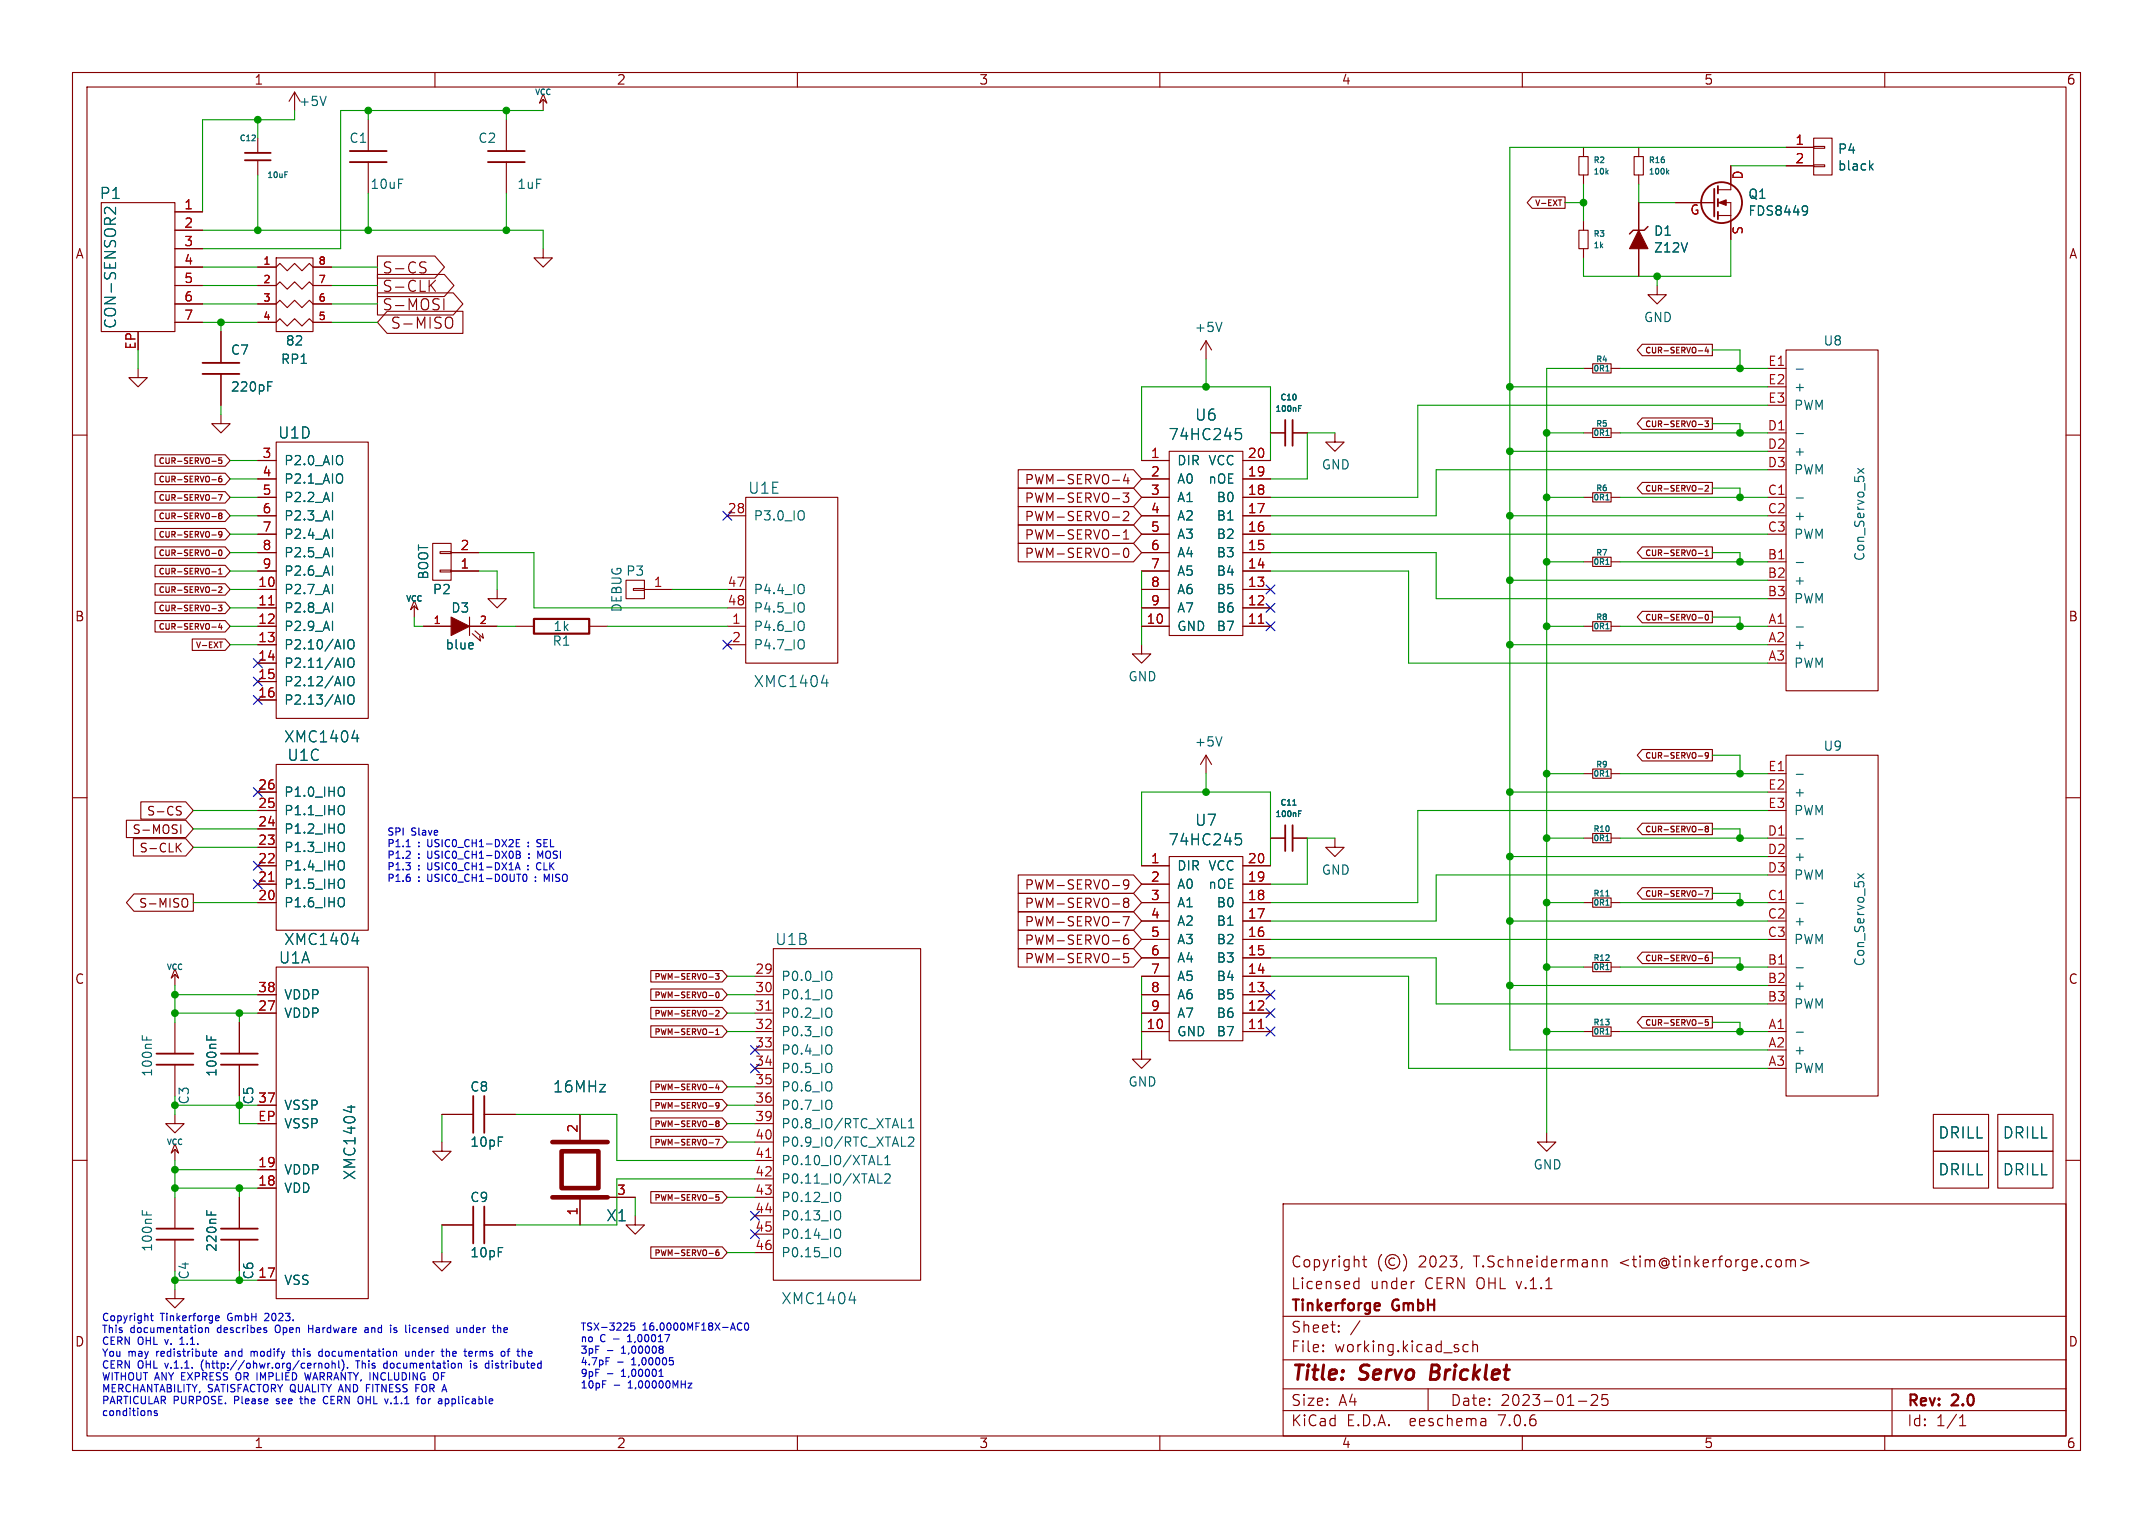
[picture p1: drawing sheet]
<svg xmlns="http://www.w3.org/2000/svg" width="297mm" height="210mm" viewBox="0 0 297 210" stroke-linecap="round" stroke-linejoin="round" font-family="sans-serif">
<defs><g id="words">
<g font-size="2.8" fill="#840000">
<text x="178" y="190.9">Title:</text>
<text x="187.7" y="190.9">Servo</text>
<text x="198.2" y="190.9">Bricklet</text>
</g>
<g font-size="2.1" fill="#006464">
<text x="13.7" y="27.7">P1</text>
<text x="16.2" y="45.4" transform="rotate(-90 16.2 45.4)">CON-SENSOR2</text>
<text x="164.8" y="58.2">U6</text>
<text x="38.3" y="60.7">U1D</text>
<text x="161.1" y="60.9">74HC245</text>
<text x="103.1" y="68.3">U1E</text>
<text x="103.9" y="95">XMC1404</text>
<text x="39.1" y="102.6">XMC1404</text>
<text x="39.5" y="105.1">U1C</text>
<text x="161.1" y="116.8">74HC245</text>
<text x="164.8" y="114.1">U7</text>
<text x="39.1" y="130.5">XMC1404</text>
<text x="106.9" y="130.5">U1B</text>
<text x="38.4" y="133.1">U1A</text>
<text x="76.2" y="150.9">16MHz</text>
<text x="267.3" y="157.2">DRILL</text>
<text x="276.2" y="157.2">DRILL</text>
<text x="49.3" y="162.8" transform="rotate(-90 49.3 162.8)">XMC1404</text>
<text x="267.3" y="162.3">DRILL</text>
<text x="276.2" y="162.3">DRILL</text>
<text x="83.6" y="168.6">X1</text>
<text x="107.7" y="180.1">XMC1404</text>
</g>
<g font-size="2.1" fill="#840000">
<text x="52.6" y="40.5">S-CLK</text>
<text x="52.6" y="37.9">S-CS</text>
<text x="52.6" y="43">S-MOSI</text>
<text x="53.8" y="45.5">S-MISO</text>
<text x="178" y="178">Licensed</text>
<text x="178" y="175">Copyright</text>
<text x="189" y="178">under</text>
<text x="195.7" y="175">2023,</text>
<text x="196.6" y="178">CERN OHL v.1.1</text>
<text x="203.5" y="175">T.Schneidermann</text>
<text x="223.7" y="175">&lt;tim@tinkerforge.com&gt;</text>
<text x="178" y="184">Sheet:</text>
<text x="178" y="181.2">Tinkerforge</text>
<text x="192.2" y="181.2">GmbH</text>
<text x="178" y="186.7">File:</text>
<text x="184.1" y="186.7">working.kicad_sch</text>
<text x="178" y="196.9">KiCad</text>
<text x="178" y="194.1">Size:</text>
<text x="184.7" y="194.1">A4</text>
<text x="185.7" y="196.9">E.D.A.</text>
<text x="194.6" y="196.9">eeschema</text>
<text x="200" y="194.1">Date:</text>
<text x="207" y="196.9">7.0.6</text>
<text x="207" y="194.1">2023-01-25</text>
<text x="263" y="194.3">Rev:</text>
<text x="263" y="196.9">Id:</text>
<text x="267.1" y="196.9">1/1</text>
<text x="269.4" y="194.3">2.0</text>
</g>
<g font-size="1.8" fill="#840000">
<text x="35" y="11.9">1</text>
<text x="85" y="11.9">2</text>
<text x="135" y="11.9">3</text>
<text x="185" y="11.9">4</text>
<text x="235" y="11.9">5</text>
<text x="285" y="11.9">6</text>
<text x="10.3" y="35.9">A</text>
<text x="285.3" y="35.9">A</text>
<text x="141.3" y="67">PWM-SERVO-4</text>
<text x="141.3" y="69.5">PWM-SERVO-3</text>
<text x="141.3" y="77.2">PWM-SERVO-0</text>
<text x="141.3" y="74.6">PWM-SERVO-1</text>
<text x="141.3" y="72.1">PWM-SERVO-2</text>
<text x="10.3" y="85.9">B</text>
<text x="285.3" y="85.9">B</text>
<text x="141.3" y="122.9">PWM-SERVO-9</text>
<text x="141.3" y="125.4">PWM-SERVO-8</text>
<text x="141.3" y="130.5">PWM-SERVO-6</text>
<text x="141.3" y="128">PWM-SERVO-7</text>
<text x="10.3" y="135.9">C</text>
<text x="141.3" y="133">PWM-SERVO-5</text>
<text x="285.3" y="135.9">C</text>
<text x="10.3" y="185.9">D</text>
<text x="285.3" y="185.9">D</text>
<text x="35" y="199.9">1</text>
<text x="85" y="199.9">2</text>
<text x="135" y="199.9">3</text>
<text x="185" y="199.9">4</text>
<text x="235" y="199.9">5</text>
<text x="285" y="199.9">6</text>
</g>
<g font-size="1.8" fill="#006464">
<text x="41.1" y="14.8">+5V</text>
<text x="48.1" y="19.9">C1</text>
<text x="65.9" y="19.9">C2</text>
<text x="253.5" y="21.4">P4</text>
<text x="253.5" y="23.7">black</text>
<text x="51" y="26.3">10uF</text>
<text x="71.3" y="26.3">1uF</text>
<text x="241.1" y="29.9">FDS8449</text>
<text x="241.1" y="27.6">Q1</text>
<text x="228.1" y="32.7">D1</text>
<text x="228.1" y="35">Z12V</text>
<text x="39.3" y="47.9">82</text>
<text x="164.7" y="46">+5V</text>
<text x="226.7" y="44.6">GND</text>
<text x="251.5" y="47.9">U8</text>
<text x="31.8" y="49.1">C7</text>
<text x="38.7" y="50.4">RP1</text>
<text x="31.8" y="54.2">220pF</text>
<text x="247.4" y="54.2">+</text>
<text x="247.4" y="56.7">PWM</text>
<text x="39.1" y="64.4">P2.0_AIO</text>
<text x="162.3" y="64.4">DIR</text>
<text x="166.6" y="64.4">VCC</text>
<text x="182.2" y="64.9">GND</text>
<text x="247.4" y="63.1">+</text>
<text x="247.4" y="65.6">PWM</text>
<text x="39.1" y="66.9">P2.1_AIO</text>
<text x="39.1" y="69.4">P2.2_AI</text>
<text x="39.1" y="72">P2.3_AI</text>
<text x="103.9" y="72">P3.0_IO</text>
<text x="162.3" y="66.9">A0</text>
<text x="162.3" y="69.4">A1</text>
<text x="162.3" y="72">A2</text>
<text x="166.6" y="66.9">nOE</text>
<text x="167.8" y="72">B1</text>
<text x="167.8" y="69.4">B0</text>
<text x="247.4" y="72">+</text>
<text x="39.1" y="74.5">P2.4_AI</text>
<text x="39.1" y="77.1">P2.5_AI</text>
<text x="162.3" y="74.5">A3</text>
<text x="162.3" y="77.1">A4</text>
<text x="167.8" y="77.1">B3</text>
<text x="167.8" y="74.5">B2</text>
<text x="247.4" y="74.5">PWM</text>
<text x="257.4" y="77.5" transform="rotate(-90 257.4 77.5)">Con_Servo_5x</text>
<text x="39.1" y="82.1">P2.7_AI</text>
<text x="39.1" y="79.6">P2.6_AI</text>
<text x="59.3" y="80" transform="rotate(-90 59.3 80)">BOOT</text>
<text x="59.6" y="82.1">P2</text>
<text x="86.3" y="79.6">P3</text>
<text x="103.9" y="82.1">P4.4_IO</text>
<text x="162.3" y="79.6">A5</text>
<text x="162.3" y="82.1">A6</text>
<text x="167.8" y="82.1">B5</text>
<text x="167.8" y="79.6">B4</text>
<text x="247.4" y="80.9">+</text>
<text x="247.4" y="83.4">PWM</text>
<text x="39.1" y="84.7">P2.8_AI</text>
<text x="39.1" y="87.2">P2.9_AI</text>
<text x="39.1" y="89.8">P2.10/AIO</text>
<text x="61.4" y="89.8">blue</text>
<text x="62.2" y="84.7">D3</text>
<text x="76.1" y="89.3">R1</text>
<text x="76.2" y="87.2">1k</text>
<text x="86" y="84.5" transform="rotate(-90 86 84.5)">DEBUG</text>
<text x="103.9" y="87.2">P4.6_IO</text>
<text x="103.9" y="89.8">P4.7_IO</text>
<text x="103.9" y="84.7">P4.5_IO</text>
<text x="162.3" y="87.2">GND</text>
<text x="162.3" y="84.7">A7</text>
<text x="167.8" y="87.2">B7</text>
<text x="167.8" y="84.7">B6</text>
<text x="247.4" y="89.8">+</text>
<text x="39.1" y="92.3">P2.11/AIO</text>
<text x="39.1" y="94.8">P2.12/AIO</text>
<text x="155.6" y="94.2">GND</text>
<text x="247.4" y="92.3">PWM</text>
<text x="39.1" y="97.4">P2.13/AIO</text>
<text x="164.7" y="103.1">+5V</text>
<text x="251.5" y="103.7">U9</text>
<text x="39.1" y="112.6">P1.1_IHO</text>
<text x="39.1" y="110.1">P1.0_IHO</text>
<text x="247.4" y="110.1">+</text>
<text x="247.4" y="112.6">PWM</text>
<text x="39.1" y="117.7">P1.3_IHO</text>
<text x="39.1" y="115.2">P1.2_IHO</text>
<text x="247.4" y="119">+</text>
<text x="39.1" y="125.3">P1.6_IHO</text>
<text x="39.1" y="122.8">P1.5_IHO</text>
<text x="39.1" y="120.2">P1.4_IHO</text>
<text x="162.3" y="120.2">DIR</text>
<text x="162.3" y="122.8">A0</text>
<text x="162.3" y="125.3">A1</text>
<text x="166.6" y="120.2">VCC</text>
<text x="166.6" y="122.8">nOE</text>
<text x="167.8" y="125.3">B0</text>
<text x="182.2" y="120.8">GND</text>
<text x="247.4" y="121.5">PWM</text>
<text x="162.3" y="127.9">A2</text>
<text x="162.3" y="130.4">A3</text>
<text x="167.8" y="130.4">B2</text>
<text x="167.8" y="127.9">B1</text>
<text x="247.4" y="127.9">+</text>
<text x="247.4" y="130.4">PWM</text>
<text x="107.7" y="135.5">P0.0_IO</text>
<text x="162.3" y="132.9">A4</text>
<text x="162.3" y="135.5">A5</text>
<text x="167.8" y="135.5">B4</text>
<text x="167.8" y="132.9">B3</text>
<text x="247.4" y="136.8">+</text>
<text x="257.4" y="133.3" transform="rotate(-90 257.4 133.3)">Con_Servo_5x</text>
<text x="39.1" y="140.6">VDDP</text>
<text x="39.1" y="138">VDDP</text>
<text x="107.7" y="138">P0.1_IO</text>
<text x="107.7" y="140.6">P0.2_IO</text>
<text x="107.7" y="143.1">P0.3_IO</text>
<text x="162.3" y="143.1">GND</text>
<text x="162.3" y="138">A6</text>
<text x="162.3" y="140.6">A7</text>
<text x="167.8" y="143.1">B7</text>
<text x="167.8" y="140.6">B6</text>
<text x="167.8" y="138">B5</text>
<text x="247.4" y="139.3">PWM</text>
<text x="21.2" y="148.6" transform="rotate(-90 21.2 148.6)">100nF</text>
<text x="30.1" y="148.6" transform="rotate(-90 30.1 148.6)">100nF</text>
<text x="107.7" y="145.6">P0.4_IO</text>
<text x="107.7" y="148.2">P0.5_IO</text>
<text x="247.4" y="145.6">+</text>
<text x="247.4" y="148.2">PWM</text>
<text x="26.3" y="152.4" transform="rotate(-90 26.3 152.4)">C3</text>
<text x="35.2" y="152.4" transform="rotate(-90 35.2 152.4)">C5</text>
<text x="39.1" y="153.3">VSSP</text>
<text x="39.1" y="155.8">VSSP</text>
<text x="64.8" y="150.7">C8</text>
<text x="107.7" y="150.7">P0.6_IO</text>
<text x="107.7" y="153.3">P0.7_IO</text>
<text x="107.7" y="155.8">P0.8_IO/RTC_XTAL1</text>
<text x="155.6" y="150">GND</text>
<text x="64.8" y="158.3">10pF</text>
<text x="107.7" y="158.3">P0.9_IO/RTC_XTAL2</text>
<text x="107.7" y="160.9">P0.10_IO/XTAL1</text>
<text x="211.5" y="161.5">GND</text>
<text x="39.1" y="164.7">VDD</text>
<text x="39.1" y="162.2">VDDP</text>
<text x="64.8" y="166">C9</text>
<text x="107.7" y="163.4">P0.11_IO/XTAL2</text>
<text x="107.7" y="166">P0.12_IO</text>
<text x="21.2" y="172.7" transform="rotate(-90 21.2 172.7)">100nF</text>
<text x="30.1" y="172.7" transform="rotate(-90 30.1 172.7)">220nF</text>
<text x="64.8" y="173.6">10pF</text>
<text x="107.7" y="168.5">P0.13_IO</text>
<text x="107.7" y="171">P0.14_IO</text>
<text x="107.7" y="173.6">P0.15_IO</text>
<text x="26.3" y="176.5" transform="rotate(-90 26.3 176.5)">C4</text>
<text x="35.2" y="176.5" transform="rotate(-90 35.2 176.5)">C6</text>
<text x="39.1" y="177.4">VSS</text>
</g>
<g font-size="1.8" fill="#a90000">
<text x="247.6" y="20.1">1</text>
<text x="247.6" y="22.6">2</text>
<text x="25.3" y="29">1</text>
<text x="233.1" y="29.9">G</text>
<text x="240.7" y="24.9" transform="rotate(-90 240.7 24.9)">D</text>
<text x="25.3" y="31.5">2</text>
<text x="25.3" y="34">3</text>
<text x="240.7" y="32.5" transform="rotate(-90 240.7 32.5)">S</text>
<text x="25.3" y="36.6">4</text>
<text x="25.3" y="39.1">5</text>
<text x="25.3" y="41.7">6</text>
<text x="25.3" y="44.2">7</text>
<text x="18.8" y="48.3" transform="rotate(-90 18.8 48.3)">EP</text>
<text x="243.8" y="50.5">E1</text>
<text x="243.8" y="53.1">E2</text>
<text x="243.8" y="59.4">D1</text>
<text x="243.8" y="55.6">E3</text>
<text x="36.1" y="63.2">3</text>
<text x="36.1" y="65.8">4</text>
<text x="158.7" y="63.2">1</text>
<text x="158.7" y="65.8">2</text>
<text x="172" y="65.8">19</text>
<text x="172" y="63.2">20</text>
<text x="243.8" y="62">D2</text>
<text x="243.8" y="64.5">D3</text>
<text x="36.1" y="68.3">5</text>
<text x="36.1" y="70.9">6</text>
<text x="100.3" y="70.9">28</text>
<text x="158.7" y="68.3">3</text>
<text x="158.7" y="70.9">4</text>
<text x="172" y="70.9">17</text>
<text x="172" y="68.3">18</text>
<text x="243.8" y="68.3">C1</text>
<text x="243.8" y="70.9">C2</text>
<text x="36.1" y="73.4">7</text>
<text x="36.1" y="75.9">8</text>
<text x="63.4" y="75.9">2</text>
<text x="158.7" y="73.4">5</text>
<text x="158.7" y="75.9">6</text>
<text x="172" y="75.9">15</text>
<text x="172" y="73.4">16</text>
<text x="243.8" y="77.2">B1</text>
<text x="243.8" y="73.4">C3</text>
<text x="35.5" y="81">10</text>
<text x="35.5" y="83.6">11</text>
<text x="36.1" y="78.5">9</text>
<text x="63.4" y="78.5">1</text>
<text x="90.1" y="81">1</text>
<text x="100.3" y="81">47</text>
<text x="100.3" y="83.6">48</text>
<text x="158.7" y="78.5">7</text>
<text x="158.7" y="81">8</text>
<text x="158.7" y="83.6">9</text>
<text x="172" y="83.6">12</text>
<text x="172" y="81">13</text>
<text x="172" y="78.5">14</text>
<text x="243.8" y="79.8">B2</text>
<text x="243.8" y="82.3">B3</text>
<text x="35.5" y="86.1">12</text>
<text x="35.5" y="88.6">13</text>
<text x="100.9" y="86.1">1</text>
<text x="100.9" y="88.6">2</text>
<text x="158.1" y="86.1">10</text>
<text x="172" y="86.1">11</text>
<text x="243.9" y="86.1">A1</text>
<text x="243.9" y="88.6">A2</text>
<text x="35.5" y="91.2">14</text>
<text x="35.5" y="93.7">15</text>
<text x="243.9" y="91.2">A3</text>
<text x="35.5" y="96.3">16</text>
<text x="243.8" y="106.4">E1</text>
<text x="35.5" y="111.5">25</text>
<text x="35.5" y="109">26</text>
<text x="243.8" y="109">E2</text>
<text x="243.8" y="111.5">E3</text>
<text x="35.5" y="119.1">22</text>
<text x="35.5" y="116.6">23</text>
<text x="35.5" y="114">24</text>
<text x="158.7" y="119.1">1</text>
<text x="172" y="119.1">20</text>
<text x="243.8" y="115.3">D1</text>
<text x="243.8" y="117.9">D2</text>
<text x="35.5" y="124.2">20</text>
<text x="35.5" y="121.7">21</text>
<text x="158.7" y="121.7">2</text>
<text x="158.7" y="124.2">3</text>
<text x="172" y="124.2">18</text>
<text x="172" y="121.7">19</text>
<text x="243.8" y="124.2">C1</text>
<text x="243.8" y="120.4">D3</text>
<text x="158.7" y="126.7">4</text>
<text x="158.7" y="129.3">5</text>
<text x="158.7" y="131.8">6</text>
<text x="172" y="131.8">15</text>
<text x="172" y="129.3">16</text>
<text x="172" y="126.7">17</text>
<text x="243.8" y="126.7">C2</text>
<text x="243.8" y="129.3">C3</text>
<text x="35.5" y="136.9">38</text>
<text x="104.1" y="134.4">29</text>
<text x="104.1" y="136.9">30</text>
<text x="158.7" y="134.4">7</text>
<text x="158.7" y="136.9">8</text>
<text x="172" y="136.9">13</text>
<text x="172" y="134.4">14</text>
<text x="243.8" y="133.1">B1</text>
<text x="243.8" y="135.6">B2</text>
<text x="35.5" y="139.4">27</text>
<text x="104.1" y="139.4">31</text>
<text x="104.1" y="142">32</text>
<text x="158.1" y="142">10</text>
<text x="158.7" y="139.4">9</text>
<text x="172" y="142">11</text>
<text x="172" y="139.4">12</text>
<text x="243.8" y="138.2">B3</text>
<text x="243.9" y="142">A1</text>
<text x="104.1" y="144.5">33</text>
<text x="104.1" y="147.1">34</text>
<text x="104.1" y="149.6">35</text>
<text x="243.9" y="144.5">A2</text>
<text x="243.9" y="147.1">A3</text>
<text x="35.5" y="152.1">37</text>
<text x="35.5" y="154.7">EP</text>
<text x="104.1" y="152.1">36</text>
<text x="104.1" y="154.7">39</text>
<text x="35.5" y="161">19</text>
<text x="79.8" y="156.3" transform="rotate(-90 79.8 156.3)">2</text>
<text x="104.1" y="157.2">40</text>
<text x="104.1" y="159.8">41</text>
<text x="35.5" y="163.6">18</text>
<text x="79.8" y="167.7" transform="rotate(-90 79.8 167.7)">1</text>
<text x="85" y="164.8">3</text>
<text x="104.1" y="162.3">42</text>
<text x="104.1" y="164.8">43</text>
<text x="104.1" y="167.4">44</text>
<text x="104.1" y="169.9">45</text>
<text x="104.1" y="172.5">46</text>
<text x="35.5" y="176.3">17</text>
</g>
<g font-size="1.7" fill="#840000">
<text x="20.2" y="112.7">S-CS</text>
<text x="18.2" y="115.2">S-MOSI</text>
<text x="19.1" y="117.8">S-CLK</text>
<text x="19.1" y="125.4">S-MISO</text>
</g>
<g font-size="1.4" fill="#a90000">
<text x="36.2" y="36.6">1</text>
<text x="36.2" y="39.1">2</text>
<text x="36.2" y="41.7">3</text>
<text x="43.8" y="41.7">6</text>
<text x="43.8" y="39.1">7</text>
<text x="43.8" y="36.6">8</text>
<text x="36.2" y="44.2">4</text>
<text x="43.8" y="44.2">5</text>
<text x="59.7" y="86.1">1</text>
<text x="66.1" y="86.1">2</text>
</g>
<g font-size="1.4" fill="#0000c2">
<text x="53.3" y="115.3">SPI</text>
<text x="53.3" y="116.9">P1.1</text>
<text x="53.3" y="118.5">P1.2</text>
<text x="56.8" y="115.3">Slave</text>
<text x="57.7" y="116.9">:</text>
<text x="57.7" y="118.5">:</text>
<text x="59.2" y="116.9">USIC0_CH1-DX2E</text>
<text x="59.2" y="118.5">USIC0_CH1-DX0B</text>
<text x="74.8" y="116.9">SEL</text>
<text x="74.9" y="118.5">MOSI</text>
<text x="53.3" y="120.1">P1.3</text>
<text x="53.3" y="121.7">P1.6</text>
<text x="57.7" y="120.1">:</text>
<text x="57.7" y="121.7">:</text>
<text x="59.2" y="120.1">USIC0_CH1-DX1A</text>
<text x="59.2" y="121.7">USIC0_CH1-DOUT0</text>
<text x="74.8" y="120.1">CLK</text>
<text x="75.8" y="121.7">MISO</text>
<text x="14" y="182.2">Copyright</text>
<text x="14" y="183.9">This</text>
<text x="14" y="185.5">CERN</text>
<text x="18" y="183.9">documentation</text>
<text x="19" y="185.5">OHL</text>
<text x="22.2" y="182.2">Tinkerforge</text>
<text x="23" y="185.5">v.</text>
<text x="25.3" y="185.5">1.1.</text>
<text x="30.2" y="183.9">describes</text>
<text x="31.6" y="182.2">GmbH</text>
<text x="37" y="182.2">2023.</text>
<text x="38.4" y="183.9">Open</text>
<text x="43.2" y="183.9">Hardware</text>
<text x="51.3" y="183.9">and</text>
<text x="55.1" y="183.9">is</text>
<text x="57.4" y="183.9">licensed</text>
<text x="64.7" y="183.9">under</text>
<text x="70" y="183.9">the</text>
<text x="80" y="183.5">TSX-3225</text>
<text x="80" y="185.1">no</text>
<text x="82.8" y="185.1">C</text>
<text x="84.8" y="185.1">-</text>
<text x="87.1" y="185.1">1,00017</text>
<text x="88.7" y="183.5">16.0000MF18X-AC0</text>
<text x="14" y="187.2">You</text>
<text x="14" y="188.8">CERN</text>
<text x="14" y="190.4">WITHOUT ANY EXPRESS</text>
<text x="17.7" y="187.2">may</text>
<text x="19" y="188.8">OHL</text>
<text x="21.8" y="187.2">redistribute</text>
<text x="23" y="188.8">v.1.1.</text>
<text x="28.2" y="188.8">(http://ohwr.org/cernohl).</text>
<text x="31.5" y="187.2">and</text>
<text x="33" y="190.4">OR IMPLIED</text>
<text x="35.3" y="187.2">modify</text>
<text x="41.4" y="187.2">this</text>
<text x="43.1" y="190.4">WARRANTY, INCLUDING</text>
<text x="45.2" y="187.2">documentation</text>
<text x="49.9" y="188.8">This</text>
<text x="53.9" y="188.8">documentation</text>
<text x="57.4" y="187.2">under</text>
<text x="61.3" y="190.4">OF</text>
<text x="62.7" y="187.2">the</text>
<text x="66.1" y="187.2">terms</text>
<text x="66.1" y="188.8">is</text>
<text x="68.4" y="188.8">distributed</text>
<text x="71.4" y="187.2">of</text>
<text x="80" y="186.7">3pF</text>
<text x="80" y="188.3">4.7pF</text>
<text x="80" y="189.9">9pF</text>
<text x="80" y="191.5">10pF</text>
<text x="83.7" y="186.7">-</text>
<text x="83.7" y="189.9">-</text>
<text x="84.7" y="191.5">-</text>
<text x="85.1" y="188.3">-</text>
<text x="86" y="186.7">1,00008</text>
<text x="86" y="189.9">1,00001</text>
<text x="86.9" y="191.5">1,00000MHz</text>
<text x="87.4" y="188.3">1,00005</text>
<text x="14" y="192.1">MERCHANTABILITY,</text>
<text x="14" y="193.7">PARTICULAR</text>
<text x="14" y="195.3">conditions</text>
<text x="23.9" y="193.7">PURPOSE.</text>
<text x="28.7" y="192.1">SATISFACTORY QUALITY AND</text>
<text x="32.5" y="193.7">Please</text>
<text x="38.6" y="193.7">see</text>
<text x="42.2" y="193.7">the</text>
<text x="45.6" y="193.7">CERN</text>
<text x="50.6" y="193.7">OHL</text>
<text x="51.2" y="192.1">FITNESS</text>
<text x="54.6" y="193.7">v.1.1</text>
<text x="58.3" y="192.1">FOR</text>
<text x="59.3" y="193.7">for</text>
<text x="62.5" y="193.7">applicable</text>
</g>
<g font-size="1.1" fill="#006464">
<text x="73.7" y="13.3">VCC</text>
<text x="32.9" y="19.7">C12</text>
<text x="219.7" y="22.7">R2</text>
<text x="227.3" y="22.7">R16</text>
<text x="36.7" y="24.8">10uF</text>
<text x="219.7" y="24.3">10k</text>
<text x="227.3" y="24.3">100k</text>
<text x="219.7" y="32.9">R3</text>
<text x="219.7" y="34.4">1k</text>
<text x="219.7" y="51.4">0R1</text>
<text x="220.1" y="50.2">R4</text>
<text x="175.8" y="57">100nF</text>
<text x="176.5" y="55.4">C10</text>
<text x="220.1" y="59">R5</text>
<text x="219.7" y="60.3">0R1</text>
<text x="219.7" y="69.2">0R1</text>
<text x="220.1" y="67.9">R6</text>
<text x="220.1" y="76.8">R7</text>
<text x="55.9" y="83.2">VCC</text>
<text x="219.7" y="78.1">0R1</text>
<text x="219.7" y="87">0R1</text>
<text x="220.1" y="85.7">R8</text>
<text x="219.7" y="107.3">0R1</text>
<text x="220.1" y="106">R9</text>
<text x="175.8" y="112.9">100nF</text>
<text x="176.5" y="111.3">C11</text>
<text x="219.7" y="114.9">R10</text>
<text x="219.7" y="116.2">0R1</text>
<text x="219.7" y="123.8">R11</text>
<text x="219.7" y="125.1">0R1</text>
<text x="22.9" y="134">VCC</text>
<text x="219.7" y="132.7">R12</text>
<text x="219.7" y="134">0R1</text>
<text x="219.7" y="141.6">R13</text>
<text x="219.7" y="142.9">0R1</text>
<text x="22.9" y="158.1">VCC</text>
</g>
<g font-size="1.1" fill="#840000">
<text x="211.6" y="28.6">V-EXT</text>
<text x="226.8" y="48.9">CUR-SERVO-4</text>
<text x="226.8" y="59.1">CUR-SERVO-3</text>
<text x="21.7" y="64.2">CUR-SERVO-5</text>
<text x="21.7" y="71.8">CUR-SERVO-8</text>
<text x="21.7" y="66.7">CUR-SERVO-6</text>
<text x="21.7" y="69.3">CUR-SERVO-7</text>
<text x="226.8" y="68">CUR-SERVO-2</text>
<text x="21.7" y="74.3">CUR-SERVO-9</text>
<text x="21.7" y="76.9">CUR-SERVO-0</text>
<text x="226.8" y="76.9">CUR-SERVO-1</text>
<text x="21.7" y="79.4">CUR-SERVO-1</text>
<text x="21.7" y="82">CUR-SERVO-2</text>
<text x="21.7" y="87">CUR-SERVO-4</text>
<text x="21.7" y="84.5">CUR-SERVO-3</text>
<text x="26.9" y="89.6">V-EXT</text>
<text x="226.8" y="85.8">CUR-SERVO-0</text>
<text x="226.8" y="104.8">CUR-SERVO-9</text>
<text x="226.8" y="115">CUR-SERVO-8</text>
<text x="226.8" y="123.9">CUR-SERVO-7</text>
<text x="90.1" y="135.3">PWM-SERVO-3</text>
<text x="90.1" y="137.8">PWM-SERVO-0</text>
<text x="226.8" y="132.8">CUR-SERVO-6</text>
<text x="90.1" y="140.4">PWM-SERVO-2</text>
<text x="90.1" y="142.9">PWM-SERVO-1</text>
<text x="226.8" y="141.6">CUR-SERVO-5</text>
<text x="90.1" y="155.6">PWM-SERVO-8</text>
<text x="90.1" y="153.1">PWM-SERVO-9</text>
<text x="90.1" y="150.5">PWM-SERVO-4</text>
<text x="90.1" y="158.2">PWM-SERVO-7</text>
<text x="90.1" y="165.8">PWM-SERVO-5</text>
<text x="90.1" y="173.4">PWM-SERVO-6</text>
</g>
</g></defs>
<g fill="none" stroke="#840000" stroke-width=".15">
<path d="M10 10h277v190h-277zM12 12h273v186h-273zM35.6 19.1v2M40.6 12.7l-.7 1.3M40.6 12.7v2.5M40.6 12.7l.8 1.3M50.8 16.5v4.3M60 10v2M69.8 16.5v4.3M74.9 13l.5 1.2-.5-.5-.5 .5zM74.9 13.7v1.5M110 10v2"/>
<path d="M160 10v2M210 10v2M250.2 19.1h2.5v5h-2.5zM260 10v2M14 27.9h10.1v17.8h-10.1zM24.1 36.8h3.8M24.1 39.4h3.8M24.1 29.2h3.8M24.1 31.8h3.8M24.1 34.3h3.8M35.6 39.4h2.5l.5-.5 1 1 1-1 1.1 1 1-1 .5 .5h2.5M35.6 36.8h2.5l.5-.5 1 1 1-1 1.1 1 1-1 .5 .5h2.5"/>
<path d="M35.6 22.1v2M38.1 35.6h5.1v10.1h-5.1zM50.8 22.4v4.3M52.1 37.8h9.2l1.3 1.6-1.3 1.5h-9.2zM52.1 35.3h7.9l1.3 1.5-1.3 1.6h-7.9zM58.2 36.8a.56 .56 0 0 1 .6 .4l-.2 .4h-.5M58.2 36.1l.6 .1M59.4 39.3l.7 .9M60.1 38.7l-.9 .8M69.8 22.4v4.3M74.9 34.3v1.3h1.3l-1.3 1.2-1.2-1.2h1.2M211.4 27.2h4.5v1.5h-4.5l-.7-.8z"/>
<path d="M215 27.6h.4M215.2 27.6v.8M217.8 21.6h1.3v2.5h-1.3zM217.8 31.8h1.3v2.5h-1.3zM218.4 20.3v1.3M218.4 24.1v1.3M218.4 30.5v1.3M218.4 34.3v1.3M225.4 21.6h1.3v2.5h-1.3zM226.1 20.3v1.3M226.1 24.1v1.3M226.1 27.9v3.9"/>
<path d="M226.1 34.3v3.8M228.6 39.4v1.2h1.3l-1.3 1.3-1.3-1.3h1.3M231.1 27.9h5.4M237 29.7h1.8M237 27.9h1.8v5.1M238.8 22.9v3.3h-1.8M246.4 20.3h3.8M246.4 22.9h3.8M250.2 22.7h1.5v.3h-1.5zM250.2 20.2h1.5v.2h-1.5zM10 60h2M19 50.8v1.3h1.3l-1.3 1.2-1.2-1.2h1.2"/>
<path d="M24.1 41.9h3.8M24.1 44.5h3.8M30.5 57.2v1.2h1.2l-1.2 1.3-1.3-1.3h1.3M30.5 45.7v4.3M30.5 51.6v4.3M35.6 44.5h2.5l.5-.6 1 1.1 1-1.1 1.1 1.1 1-1.1 .5 .6h2.5M35.6 41.9h2.5l.5-.5 1 1 1-1 1.1 1 1-1 .5 .5h2.5M52.1 40.4h10.4l1.4 1.5-1.4 1.5h-10.4zM53.4 42.9h10.5v3.1h-10.5l-1.3-1.5zM61.2 41.2v1.5M61.8 43.7a.51 .51 0 0 1 .6 .5v.5a.51 .51 0 0 1-.6 .6M166.4 47v2.5"/>
<path d="M166.4 47l-.8 1.3M166.4 47l.7 1.3M175.3 59.7h2M178.3 59.7h2M184.1 59.7v1.3h1.3l-1.3 1.2-1.2-1.2h1.2M218.4 59.7h1.3M218.4 50.8h1.3M219.7 50.2h2.5v1.2h-2.5zM219.7 59.1h2.5v1.2h-2.5zM222.2 59.7h1.3M222.2 50.8h1.3M226.5 47.5h9.7v1.5h-9.7l-.6-.7z"/>
<path d="M226.5 57.6h9.7v1.6h-9.7l-.6-.8zM234.3 48.4h.6M234.3 58.5h.6M235.2 58h.5l-.3 .3 .2 .1v.4h-.1h-.3M235.4 47.8l-.2 .6h.5M235.6 48.1v.6M243.8 59.7h2.6M243.8 50.8h2.6M246.4 48.3h12.7v47h-12.7zM285 60h2M21.4 62.7h9.7l.6 .8-.6 .8h-9.7zM21.4 72.9h9.7l.6 .8-.6 .7h-9.7z"/>
<path d="M21.4 70.3h9.7l.6 .8-.6 .8h-9.7zM21.4 65.3h9.7l.6 .7-.6 .8h-9.7zM21.4 67.8h9.7l.6 .8-.6 .8h-9.7zM21.4 78h9.7l.6 .7-.6 .8h-9.7zM21.4 75.4h9.7l.6 .8-.6 .8h-9.7zM29.2 63.6h.6M29.2 73.8h.6M29.2 71.2h.6M29.2 66.2h.6M29.2 68.7h.6M29.2 78.9h.6M29.2 76.3h.6"/>
<path d="M30.1 68.2h.6l-.4 .8M30.2 79.2h.4M30.2 78.6l.2-.2v.8M30.2 75.9l.2-.1a.42 .42 0 0 1 .2 .4 .42 .42 0 0 1-.2 .4l-.2-.3zM30.3 71.1l-.1-.2 .1-.2 .3 .2-.1 .2M30.3 71.1l-.1 .1 .1 .3 .3-.1-.1-.3M30.3 71.1h.2M30.5 65.7h-.2l-.1 .2v.4l.1 .2 .3-.1-.1-.4h-.2l-.1 .1M30.6 63.1h-.4v.4h.3l.1 .3-.1 .1-.3-.1M30.6 73.6l-.1 .2-.3-.1v-.3l.3-.1 .1 .1v.5l-.1 .1-.3 .1M35.6 71.1h2.5M35.6 78.7h2.5"/>
<path d="M35.6 76.2h2.5M35.6 63.5h2.5M35.6 66h2.5M35.6 68.6h2.5M35.6 73.7h2.5M38.1 61h12.7v38.1h-12.7zM59.7 74.9h2.5v5.1h-2.5zM60.7 76.1h1.5v.2h-1.5zM60.7 78.6h1.5v.3h-1.5zM62.2 78.7h3.8M62.2 76.2h3.8M100.3 71.1h2.6"/>
<path d="M102.9 68.6h12.7v22.8h-12.7zM140.5 64.8h15.9l1.1 1.2-1.1 1.3h-15.9zM140.5 67.3h15.9l1.1 1.3-1.1 1.3h-15.9zM140.5 74.9h15.9l1.1 1.3-1.1 1.3h-15.9zM140.5 72.4h15.9l1.1 1.3-1.1 1.2h-15.9zM140.5 69.8h15.9l1.1 1.3-1.1 1.3h-15.9zM153.5 73.8h.9M154.9 68h.8l-.4 .5 .3 .1v.5l-.1 .2h-.4l-.2-.2M155 70.6l.2-.1h.3l.1 .1 .1 .3-.1 .2-.7 .7h.8M155 74.3h.7M155 73.4l.3-.3v1.2M155.1 75.7l.3-.1a.79 .79 0 0 1 0 1.3l-.2-.1-.2-.2v-.5z"/>
<path d="M155.3 65.4l-.3 .9h.8M155.6 65.9v.8M157.5 71.1h3.8M157.5 78.7h3.8M157.5 76.2h3.8M157.5 63.5h3.8M157.5 66h3.8M157.5 68.6h3.8M157.5 73.7h3.8M161.3 62.2h10.1v25.4h-10.1zM171.4 71.1h3.9M171.4 78.7h3.9"/>
<path d="M171.4 76.2h3.9M171.4 63.5h3.9M171.4 66h3.9M171.4 68.6h3.9M171.4 73.7h3.9M218.4 68.6h1.3M218.4 77.5h1.3M219.7 67.9h2.5v1.3h-2.5zM219.7 76.8h2.5v1.3h-2.5zM222.2 68.6h1.3M222.2 77.5h1.3M226.5 66.5h9.7v1.6h-9.7l-.6-.8z"/>
<path d="M226.5 75.4h9.7v1.6h-9.7l-.6-.8zM234.3 67.4h.6M234.3 76.3h.6M235.2 67l.3-.1 .2 .3-.5 .5h.5M235.2 76.6h.5M235.2 76l.2-.2v.8M243.8 68.6h2.6M243.8 77.5h2.6M21.4 85.6h9.7l.6 .8-.6 .7h-9.7zM21.4 80.5h9.7l.6 .8-.6 .8h-9.7zM21.4 83h9.7l.6 .8-.6 .8h-9.7zM26.5 88.1h4.6l.6 .8-.6 .8h-4.6z"/>
<path d="M29.2 86.5h.6M29.2 81.4h.6M29.2 83.9h.6M30.1 83.4h.5l-.2 .3 .2 .1v.4h-.1h-.4M30.2 81l.3-.1 .1 .2-.5 .6h.5M30.2 88.5h.5M30.4 85.9l-.2 .6h.5M30.5 88.5v.8M30.5 86.2v.6M35.6 86.4h2.5M35.6 81.3h2.5M35.6 88.9h2.5"/>
<path d="M35.6 83.8h2.5M35.6 91.4h2.5M35.6 94h2.5M35.6 96.5h2.5M57.1 82.8l.6 1.3-.6-.5-.5 .5zM57.1 83.6v1.5M58.4 86.4h3.8M64.8 86.4h3.8M64.8 85.1v2.5M65.2 87.4l1.1 1-.1-.6M65.5 87l1.2 1-.2-.6M68.6 81.3v1.3h1.2l-1.2 1.2-1.3-1.2h1.3"/>
<path d="M71.1 86.4h2.6M81.3 86.4h2.5M86.4 80h2.5v2.6h-2.5zM87.4 81.2h1.5v.2h-1.5zM88.9 81.3h3.8M100.3 86.4h2.6M100.3 81.3h2.6M100.3 88.9h2.6M100.3 83.8h2.6M157.5 88.9v1.3h1.2l-1.2 1.2-1.3-1.2h1.3M157.5 86.4h3.8M157.5 81.3h3.8"/>
<path d="M157.5 83.8h3.8M171.4 86.4h3.9M171.4 81.3h3.9M171.4 83.8h3.9M218.4 86.4h1.3M219.7 85.7h2.5v1.3h-2.5zM222.2 86.4h1.3M226.5 84.3h9.7v1.6h-9.7l-.6-.8zM234.3 85.2h.6M235.3 84.8l.1-.1a.42 .42 0 0 1 .3 .4 .42 .42 0 0 1-.3 .4l-.2-.3zM243.8 86.4h2.6M10 110h2"/>
<path d="M17.4 113.1h8.2l1.1 1.2-1.1 1.2h-8.2zM18.4 115.6h7.2l1.1 1.2-1.1 1.2h-7.2zM19.4 110.6h6.2l1.1 1.2-1.1 1.2h-6.2zM24.5 116.8l.5 .7M24.5 111.8l.4 .1 .1 .3-.2 .2h-.3M24.5 111.2l.5 .1M24.9 113.7v1.2M25 116.3l-.7 .7M35.6 119.4h2.5M35.6 116.8h2.5M35.6 114.3h2.5M35.6 111.8h2.5"/>
<path d="M35.6 109.2h2.5M38.1 105.4h12.7v22.9h-12.7zM157.5 119.4h3.8M161.3 118.1h10.1v25.4h-10.1zM166.4 104.1l-.8 1.3M166.4 104.1v2.6M166.4 104.1l.7 1.3M171.4 119.4h3.9M175.3 115.6h2M178.3 115.6h2M184.1 115.6v1.2h1.3l-1.3 1.3-1.2-1.3h1.2M218.4 115.6h1.3"/>
<path d="M218.4 106.7h1.3M219.7 114.9h2.5v1.3h-2.5zM219.7 106h2.5v1.3h-2.5zM222.2 115.6h1.3M222.2 106.7h1.3M226.5 103.4h9.7v1.5h-9.7l-.6-.8zM226.5 113.5h9.7v1.6h-9.7l-.6-.8zM234.3 104.3h.6M234.3 114.4h.6M235.4 114.3l-.2-.2 .2-.2 .3 .2-.2 .2M235.4 114.3l-.2 .1 .2 .3 .3-.1-.2-.3M235.4 114.3h.1"/>
<path d="M235.7 104.1l-.2 .2-.2-.1v-.4h.2l.2 .1-.1 .5-.1 .1-.2 .1M243.8 115.6h2.6M243.8 106.7h2.6M246.4 104.1h12.7v47h-12.7zM285 110h2M18.5 123.3h8.2v2.4h-8.2l-1.1-1.2zM24.1 133.6l.5 1.3-.5-.5-.5 .5zM24.1 134.4v1.5M25.4 123.9a.4 .4 0 0 1 .5 .4v.4a.4 .4 0 0 1-.5 .4M35.6 139.7h2.5M35.6 137.2h2.5M35.6 124.5h2.5"/>
<path d="M35.6 121.9h2.5M38.1 133.4h12.7v45.7h-12.7zM89.8 133.8h9.8l.7 .8-.7 .8h-9.8zM89.8 136.4h9.8l.7 .8-.7 .7h-9.8zM89.8 138.9h9.8l.7 .8-.7 .8h-9.8zM97.8 134.7h.6M97.8 137.3h.6M97.8 139.8h.6M98.7 134.2h.5l-.3 .3 .3 .1v.4h-.2h-.3M98.7 139.4l.3-.1 .2 .2-.5 .6h.5M98.9 136.8a.42 .42 0 0 1 .3 .4 .42 .42 0 0 1-.3 .4 .52 .52 0 0 1 0-.8zM104.1 139.7h2.6"/>
<path d="M104.1 137.2h2.6M104.1 134.6h2.6M106.7 130.8h20.3v45.7h-20.3zM140.5 128.3h15.9l1.1 1.2-1.1 1.3h-15.9zM140.5 120.6h15.9l1.1 1.3-1.1 1.3h-15.9zM140.5 130.8h15.9l1.1 1.3-1.1 1.3h-15.9zM140.5 123.2h15.9l1.1 1.3-1.1 1.2h-15.9zM140.5 125.7h15.9l1.1 1.3-1.1 1.3h-15.9zM154.9 126.4h.9l-.6 1.3M155.2 124.4l-.2-.2 .2-.3h.3l.2 .2-.2 .3M155.2 124.4l-.2 .2v.3l.2 .2h.3l.2-.2v-.3l-.2-.2M155.2 124.4h.3"/>
<path d="M155.6 128.9a.5 .5 0 0 0-.6 .6v.5l.1 .1 .4 .1 .1-.1 .1-.4-.1-.2-.4-.1-.2 .3M155.6 131.5h-.6v.6l.2-.1h.4l.1 .2-.1 .4-.1 .2h-.3l-.2-.2M155.7 121.9l-.2 .2h-.3l-.2-.2v-.3l.1-.2 .4-.1 .1 .1a.84 .84 0 0 1-.3 1.2h-.2M157.5 139.7h3.8M157.5 137.2h3.8M157.5 134.6h3.8M157.5 132.1h3.8M157.5 129.5h3.8M157.5 127h3.8M157.5 124.5h3.8M157.5 121.9h3.8M171.4 139.7h3.9"/>
<path d="M171.4 137.2h3.9M171.4 134.6h3.9M171.4 132.1h3.9M171.4 129.5h3.9M171.4 127h3.9M171.4 124.5h3.9M171.4 121.9h3.9M218.4 124.5h1.3M218.4 133.4h1.3M219.7 132.7h2.5v1.3h-2.5zM219.7 123.8h2.5v1.3h-2.5zM222.2 124.5h1.3"/>
<path d="M222.2 133.4h1.3M226.5 131.3h9.7v1.6h-9.7l-.6-.8zM226.5 122.4h9.7v1.6h-9.7l-.6-.8zM234.3 132.2h.6M234.3 123.3h.6M235.2 122.8h.5l-.3 .8M235.6 131.7h-.2l-.1 .2-.1 .4 .2 .2 .2-.1v-.4h-.2l-.2 .2M243.8 124.5h2.6M243.8 133.4h2.6M10 160h2M24.1 157.7l.5 1.3-.5-.5-.5 .5zM24.1 153.7v1.2h1.3l-1.3 1.3-1.2-1.3h1.2"/>
<path d="M24.1 141v4.3M24.1 146.8v4.3M24.1 158.5v1.5M33 141v4.3M33 146.8v4.3M35.6 152.4h2.5M61 157.5v1.3h1.2l-1.2 1.2-1.3-1.2h1.3M61 153.7h4.3M66.8 153.7h4.3M80 153.7v3.8M89.8 154.2h9.8l.7 .7-.7 .8h-9.8zM89.8 156.7h9.8l.7 .8-.7 .8h-9.8z"/>
<path d="M89.8 151.6h9.8l.7 .8-.7 .8h-9.8zM89.8 149.1h9.8l.7 .8-.7 .7h-9.8zM89.8 141.5h9.8l.7 .7-.7 .8h-9.8zM97.8 155.1h.6M97.8 157.6h.6M97.8 152.5h.6M97.8 150h.6M97.8 142.4h.6M98.7 157.1h.5l-.3 .8M98.7 142.7h.5M98.7 142.1l.3-.2v.8M98.9 154.9l-.2-.1 .2-.2 .3 .1-.2 .2"/>
<path d="M98.9 154.9l-.2 .2 .2 .3 .3-.2-.2-.3M98.9 154.9h.1M98.9 149.4l-.2 .6h.5M99.1 149.7v.6M99.2 152.4l-.2 .1h-.2v-.4l.2-.1 .2 .2v.4l-.2 .2h-.2M104.1 152.4h2.6M104.1 142.2h2.6M104.1 144.8h2.6M104.1 147.3h2.6M104.1 149.9h2.6M104.1 154.9h2.6M104.1 157.5h2.6"/>
<path d="M157.5 144.8v1.3h1.2l-1.2 1.2-1.3-1.2h1.3M157.5 142.2h3.8M171.4 142.2h3.9M213.4 156.2v1.3h1.2l-1.2 1.3-1.3-1.3h1.3M218.4 142.2h1.3M219.7 141.6h2.5v1.3h-2.5zM222.2 142.2h1.3M226.5 140.2h9.7v1.6h-9.7l-.6-.8zM234.3 141.1h.6M235.6 140.6h-.3l-.1 .4 .4-.1v.4l-.1 .1-.3-.1M243.8 142.2h2.6M266.7 158.8h7.6v5h-7.6z"/>
<path d="M266.7 153.7h7.6v5.1h-7.6zM275.6 153.7h7.6v5.1h-7.6zM275.6 158.8h7.6v5h-7.6zM285 160h2M24.1 177.8v1.3h1.3l-1.3 1.2-1.2-1.2h1.2M24.1 165.1v4.3M24.1 170.9v4.4M33 165.1v4.3M33 170.9v4.4M35.6 176.5h2.5M35.6 163.8h2.5M35.6 161.3h2.5"/>
<path d="M61 172.7v1.3h1.2l-1.2 1.3-1.3-1.3h1.3M61 168.9h4.3M66.8 168.9h4.3M80 165.1v3.8M83.8 165.1h3.8M87.6 167.6v1.3h1.3l-1.3 1.3-1.2-1.3h1.2M89.8 164.3h9.8l.7 .8-.7 .8h-9.8zM89.8 171.9h9.8l.7 .8-.7 .8h-9.8zM97.8 165.2h.6M97.8 172.8h.6M99.1 172.3l-.2 .1-.1 .1-.1 .5 .2 .1h.3l-.1-.4-.2-.1-.2 .2M99.2 164.7h-.4l-.1 .4h.4l.1 .3-.2 .1-.3-.1"/>
<path d="M104.1 160h2.6M104.1 162.6h2.6M104.1 165.1h2.6M104.1 167.6h2.6M104.1 170.2h2.6M104.1 172.7h2.6M177 166h108v32h-108zM186.9 177.6l.1 .1 .5-.1M186.9 176.8l.1-.1 .5 .1M187.5 176.2v1.5M188 173.7h.5M188.2 173.2v1.3v.1l.3 .1"/>
<path d="M190.6 173a1.72 1.72 0 0 0 0 2.3M192.4 173.6a.52 .52 0 0 0-.8 .4 .52 .52 0 0 0 .8 .4M193.6 173a1.72 1.72 0 0 1 0 2.3M195 176.7h.1M201.7 174.6l-.2 .3M221 173.8a.37 .37 0 0 1 .7 .1v.8M221 173.7v1M246.4 173.8a.37 .37 0 0 1 .6 .1M246.4 173.7v1M247 173.9l.2-.2 .4 .1 .1 .9M247 173.9v.8M248.4 173.7l1.1 .4-1.1 .5"/>
<path d="M60 198v2M110 198v2M160 198v2M177 194.5h108M177 191.5h108M177 187.5h108M177 181.5h108M182.5 186.3h.1l-.1 .1M182.5 186.3v.1M182.5 185.5v.1M182.5 185.5h.1l-.1 .1M184.7 183.6v.1"/>
<path d="M184.7 183.6h-.1l.1 .1M184.7 182.8v.1M184.7 182.8h-.1l.1 .1M187.6 182.1l-1.3 2M197 191.5v3M202.5 185.5l-.4-.1-.3 .3v.4l.2 .2 .1 .1 .4-.1M203.2 185.5a.37 .37 0 0 1 .6 .1v.8M203.2 184.9v1.5M204.9 195.7l.1 .9M205 196.5l-.2 .1M205 196h-.2M210 198v2"/>
<path d="M217.7 193.2h1.2M219.5 192.4l.2-.1 .5 .1a.41 .41 0 0 1 .1 .5l-.8 .9h.9M221.7 192.3h-.7v.7l.2-.1h.5l.1 .3-.1 .5-.2 .1h-.3l-.2-.1M260 198v2M261 191.5v6.5M270.3 196.6h.9M270.3 195.5l.4-.4v1.5"/>
<circle cx="192.1" cy="174" r="1"/>
</g>
<path d="M197.6 188.2l-.3 2h.8" fill="none" stroke="#840000" stroke-width=".4"/>
<path d="M73.7 85.3h7.6v2.1h-7.6zM190.1 179.7l.2 .1v.2l-.7 .2M190.3 180.6l-.2 .1" fill="none" stroke="#840000" stroke-width=".3"/>
<g fill="none" stroke="#840000" stroke-width=".25">
<path d="M33.8 22.1h3.5M33.8 21.1h3.5M48.3 20.8h5M48.3 22.4h5M67.3 20.8h5.1M67.3 22.4h5.1M236.5 26v3.8M237 25.7v1M237 27.4v1M237 29.2v1M27.9 51.6h5.1M27.9 50h5.1"/>
<path d="M177.3 57.9v3.6M178.3 57.9v3.6M177.3 113.8v3.5M178.3 113.8v3.5M21.6 146.8h5.1M21.6 145.3h5.1M30.5 146.8h5.1M30.5 145.3h5.1M65.3 151.1v5.1M66.8 151.1v5.1M21.6 170.9h5.1M21.6 169.4h5.1"/>
<path d="M30.5 170.9h5.1M30.5 169.4h5.1M65.3 166.4v5.1M66.8 166.4v5.1"/>
<circle cx="237.5" cy="27.9" r="2.82"/>
</g>
<g fill="none" stroke="#006464" stroke-width=".15">
<path d="M45 13.3l-.4 1.2M15.9 28.6v.9l-.8-.8a.41 .41 0 0 0-.7 .2v.3M39.3 23.7h.4M230 23.7l.2 .3M230.2 23.5l-.3 .3M248.9 28.4l.4 .1a.84 .84 0 0 1-.3 1.2M249.3 28.9l-.1 .2-.3 .1M258 23l.4 .4M258.4 22.6l-.5 .5M36.9 53.3h.5M36.9 52.6h.6M168.6 44.4l-.5 1.3"/>
<path d="M170.5 59.1h.7M170.6 59.7h.4l.3 .3-.1 .5-.2 .1h-.4M179.1 56.3h.3M179.1 55.9h.4M221.5 51.2h.5M247.8 59.8h1M247.8 50.9h1M110.9 70.6v.9M221.5 68.9h.5M221.5 60h.5M221.5 77.8h.5M247.8 77.6h1"/>
<path d="M247.8 68.7h1M256.3 64.6l.8 .7M257.1 64.6l-.8 .7M48 96a.43 .43 0 0 1 .5-.2 .43 .43 0 0 1 .3 .5v.4a.42 .42 0 0 1-.4 .4 .42 .42 0 0 1-.4-.4zM48 88.4a.43 .43 0 0 1 .5-.2 .43 .43 0 0 1 .3 .4v.5a.42 .42 0 0 1-.4 .4 .42 .42 0 0 1-.4-.4zM48 90.9a.43 .43 0 0 1 .5-.1 .43 .43 0 0 1 .3 .4v.4a.42 .42 0 0 1-.4 .4 .42 .42 0 0 1-.4-.4zM48 93.5a.43 .43 0 0 1 .5-.2 .43 .43 0 0 1 .3 .4v.4a.42 .42 0 0 1-.4 .5 .42 .42 0 0 1-.4-.5zM65.2 88.7l.1 .2-.6 .2M110.9 85.9v.9M110.9 80.8v.9M110.9 83.3v.9M110.9 88.4v.9"/>
<path d="M113.3 94.2h1M114 93.7v1M221.5 86.7h.5M247.8 86.5h1M47.3 108.6a.9 .9 0 0 1 0 1.1M47.3 111.1a.9 .9 0 0 1 0 1.2M47.3 113.7a.9 .9 0 0 1 0 1.1M47.3 116.2a.9 .9 0 0 1 0 1.2M47.3 118.8a.9 .9 0 0 1 0 1.1M48.6 101.8h.9M49.3 101.3v1M168.6 101.6l-.5 1.3"/>
<path d="M170.5 115h.7M170.6 115.6h.4l.3 .2-.1 .6-.2 .1h-.4M178.3 111h.5M179.1 112.2h.3M179.1 111.8h.4M221.5 115.9h.5M221.5 107h.5M247.8 115.7h1M247.8 106.8h1M47.3 123.8a.9 .9 0 0 1 0 1.2M47.3 121.3a.9 .9 0 0 1 0 1.1M48.6 129.7h.9"/>
<path d="M49.3 129.2v1M114.7 134.1v.9M114.7 136.7v.9M114.7 139.2v.9M221.5 133.7h.5M221.5 123.5h.5M221.5 124.8h.5M247.8 133.4h1M247.8 124.6h1M256.3 120.5l.8 .6M257.1 120.5l-.8 .6M19.6 142.8v.6"/>
<path d="M20.2 143v.4M28.5 142.8v.6M29.1 143v.4M47.9 152.7h1.1M48.4 152.4v1M114.7 141.7v.9M114.7 144.3v.9M114.7 146.8v.9M114.7 149.4v.9M114.7 151.9v.9M122.1 159.7l.3-.4v1.3M125.3 155.5h.8"/>
<path d="M125.3 154.6l.4-.4v1.3M125.3 156.9l.2-.1h.3l.2 .1 .1 .3-.1 .1-.7 .8h.8M221.5 142.6h.5M247.8 142.3h1M19.6 166.9v.6M20.2 167.1v.4M28.5 166.9v.6M29.1 167.1v.4M115.7 164.4l.1 .1a.81 .81 0 0 1-.1 1.2M115.7 166.9l.1 .1a.81 .81 0 0 1-.1 1.2M115.7 169.5l.1 .1a.81 .81 0 0 1-.1 1.2M115.7 172l.1 .1a.81 .81 0 0 1-.1 1.2"/>
<path d="M117.1 179.3h1M117.9 178.8v1M121.1 160.6h.6M121.1 163.1h.6M122.1 160.6h.7M122.1 162l.1-.1h.4l.1 .1 .1 .2-.1 .2-.7 .7h.8"/>
</g>
<path d="M37.1 83.4h.7M173.6 85.9h.7M37.1 121.5h.7M105.7 139.3h.7M105.7 159.6h.7M173.6 141.8h.7" fill="none" stroke="#a90000" stroke-width=".15"/>
<g fill="#840000" stroke="#840000" stroke-width=".15">
<path d="M62.2 85.1l2.6 1.3-2.6 1.2z"/>
<path d="M226.1 31.8l1.2 2.5h-2.5z"/>
<path d="M237.1 27.9l1-.3v.7z"/>
</g>
<path d="M76.2 157.5h7.6M77.5 158.8h5v5h-5zM76.2 165.1h7.6" fill="none" stroke="#840000" stroke-width=".63"/>
<path d="M227.3 31.2l-.5 .6h-1.5l-.5 .5" fill="none" stroke="#840000" stroke-width=".2"/>
<g fill="none" stroke="#0000c2" stroke-width=".15">
<path d="M56 118.4h.6M56 116.8h.6M56.6 117.5v.3M71.1 119.9l.3-.9 .3 .9M71.2 119.7h.4M71.2 116.2h.4M71.2 117.4l.5 .1v.1l-.1 .2M71.2 117.8h.4M71.6 117.8l.2 .2-.1 .3-.5 .1M71.7 115.8h-.5v1h.5M72.8 119.9h.1M72.8 119.3v.1"/>
<path d="M72.9 116.7v.1M72.9 116.1v.1M73 118.3v.1M73 117.7v.1M74.1 116.7l.3 .1M74.3 119a.53 .53 0 0 0-.3 .5 .53 .53 0 0 0 .3 .4M74.5 115.8h-.3l-.1 .2v.2l.3 .1M74.5 118.1l-.3-.7v1M72.3 120.6h.1a.53 .53 0 0 1 .3 .4 .53 .53 0 0 1-.3 .5h-.1M73.9 121.4v.1M73.9 120.9v.1M75.4 121.3l-.3-.7v.9"/>
<path d="M20.7 194.5l.1 .2v.5M20.7 181.4h.4M20.9 181.1v.9l.2 .1M21.7 194.6l-.3-.1-.1 .2v.1l.4 .1v.2h-.4M24.8 185.4h.6M25 184.5l-.2 .2M27.6 183.1h.2l.1 .2v.4h-.3M27.8 187.9v.7M28.3 183.2l.2-.1h.2l.1 .6M28.3 183.1v.6M29.4 186.7l.5-.1-.1-.2-.2-.1-.2 .2 .1 .5h.3M29.7 181.6l.2-.2h.2l.1 .2v.1l-.5 .1"/>
<path d="M29.7 182l.2 .1h.3M31.1 186.7v.3M32.6 189.4v.7M34.6 186.3v.7M34.9 186.3l-.3 .1M36.6 181.1l-.1 .1M36.7 183.4l.1 .2-.1 .1M36.7 183.1h.1M37.1 181.5l-.6 .6h.6M38 182.9v.7M38.1 193.5l.1 .1M38.2 192.9v.3"/>
<path d="M40.3 186.3h.4M40.4 186v.9l.3 .1M41.4 192.9h.3M41.5 192.5v.9l.2 .2M42 189.3l.3 1 .2-.7 .2 .7M42.6 182.7v1M42.6 183.2h.5M44 186.8l.2 .2h.3M44 188v.7M44 188.1l.1-.1h.3v.7M44.5 186.4l-.3-.1-.2 .2M44.5 186v1"/>
<path d="M44.8 192.6a.5 .5 0 0 0-.2 .6 .5 .5 0 0 0 .6 .3M44.9 188h.3l.2 .2v.3l-.2 .2-.3-.1-.1-.1zM45.8 188.1l.2-.1h.2v.7M45.8 187.6v1.1M46.7 187.6v.9l.2 .2M47.2 187.5a1.19 1.19 0 0 1 0 1.5M47.9 188.6v.1M49.3 187.6v1.1M49.9 192.6a.72 .72 0 0 1 0 .9M50.4 183.1h.3l.1 .6M50.5 191.4h.4M50.8 183.3l-.3 .1-.2 .1 .2 .2h.3"/>
<path d="M53 188.6l.1 .1 .3-.1M53.4 188h-.3l-.1 .1M53.4 187.6v1.1M54.3 183.7h.4M54.7 183.1h-.2l-.2 .1 .1 .2 .3 .1M56 186.3v.7h.3l.1-.1M56.4 186.3v.7M56.5 182.7v.1M56.9 186.3v.7M57 183.1l-.1 .2 .1 .4M57 186.3l-.1 .1M57.4 191.4h.3"/>
<path d="M58.2 192.9h.3l.2 .2v.3l-.2 .2-.3-.1-.1-.1zM60.3 189.3a.72 .72 0 0 1 0 .9M61.4 192.9h.3l.2 .2-.1 .4h-.4M61.6 186.4l.1-.1 .3 .1v.6M61.6 186v1M63 183.1l.1 .6h.2h.2M63.5 183.1v.6M63.5 188l.2 .1v.6M64 183.1v.6M64.3 183.1h-.2l-.1 .1M64.9 187.6v.1M64.9 188v.7"/>
<path d="M65 186.3l.2 .3-.5 .1M65.1 187h-.1M65.4 188.6h.3M65.6 186.3v.7M65.6 186.4v.1M65.7 188h-.2l-.1 .1v.2l.3 .1M67.9 187.6v.1M67.9 188v.7M68.8 183.1l.3 .1v.5M69.6 183.1v.6M70 186.3h.3M70 183.3l-.5 .1"/>
<path d="M70.3 186l-.2 .1v.9M72.9 187h.4M72.9 186.4l.3-.1 .2 .3-.5 .1M83.1 190.4h.5M83.6 187.2h.5M86.6 185h.5M86.8 184.2l-.2 .1M87.5 182.4h-.5v.5l.1-.1 .4 .1 .1 .1-.1 .3-.1 .1-.4-.1M90.9 189.8h.6M91.2 188.8v1M91.5 185.8l-.2 .2 .2 .2v.2l-.2 .2M92.4 187.2h.4"/>
<path d="M92.7 187.6l.2 .2v.2l-.2 .2M94.9 190.7h.5l-.5 .7h.5M102.3 182.5a.47 .47 0 0 0-.6 .4 .47 .47 0 0 0 .4 .5l.2-.1M102.8 182.5l.1-.1a.53 .53 0 0 1 .4 .5 .53 .53 0 0 1-.4 .5 .66 .66 0 0 1-.1-.9z"/>
</g>
<g fill="none" stroke="#009600" stroke-width=".15">
<path d="M35.6 16.5v2.6M40.6 15.2v1.3h-12.7v12.7M50.8 15.2v1.3M69.8 15.2v1.3M74.9 15.2h-27.9v19.1h-19.1M27.9 31.8h47v2.5M27.9 39.4h7.7M27.9 36.8h7.7M35.6 24.1v7.7M45.7 39.4h6.4M45.7 36.8h6.4M50.8 26.7v5.1"/>
<path d="M69.8 26.7v5.1M215.9 27.9h2.5M218.4 25.4v5.1M226.1 25.4v2.5h5M228.6 38.1v1.3M238.8 33v5.1h-20.4v-2.5M238.8 22.9h7.6M246.4 20.3h-38.1v124.5h35.5M19 48.3v2.5M27.9 44.5h7.7M27.9 41.9h7.7M30.5 44.5v1.2"/>
<path d="M30.5 55.9v1.3M45.7 44.5h6.4M45.7 41.9h6.4M166.4 49.5v3.8M184.1 59.7h-3.8v6.3h-5M208.3 53.3h35.5M213.4 59.7h5M218.4 50.8h-5v105.4M223.5 59.7h20.3M223.5 50.8h20.3M236.2 48.3h3.8v2.5M236.2 58.4h3.8v1.3"/>
<path d="M243.8 55.9h-48.2v12.7h-20.3M31.7 63.5h3.9M31.7 68.6h3.9M31.7 76.2h3.9M31.7 71.1h3.9M31.7 66h3.9M31.7 73.7h3.9M31.7 78.7h3.9M66 76.2h7.7v7.6h26.6M66 78.7h2.6v2.6M157.5 63.5v-10.2h17.8v10.2M157.5 78.7v10.2"/>
<path d="M175.3 76.2h22.8v6.4h45.7M175.3 73.7h68.5M175.3 78.7h19v12.7h49.5M208.3 71.1h35.5M208.3 62.2h35.5M213.4 68.6h5M213.4 77.5h5M223.5 68.6h20.3M223.5 77.5h20.3M236.2 76.2h3.8v1.3M236.2 67.3h3.8v1.3M243.8 64.8h-45.7v6.3h-22.8"/>
<path d="M31.7 88.9h3.9M31.7 86.4h3.9M31.7 83.8h3.9M31.7 81.3h3.9M57.1 85.1v1.3h1.3M68.6 86.4h2.5M83.8 86.4h16.5M92.7 81.3h7.6M208.3 88.9h35.5M208.3 80h35.5M213.4 86.4h5M223.5 86.4h20.3"/>
<path d="M236.2 85.1h3.8v1.3M26.7 111.8h8.9M26.7 114.3h8.9M26.7 116.8h8.9M157.5 119.4v-10.2h17.8v10.2M166.4 106.7v2.5M184.1 115.6h-3.8v6.3h-5M208.3 109.2h35.5M208.3 118.1h35.5M213.4 115.6h5M213.4 106.7h5M223.5 115.6h20.3"/>
<path d="M223.5 106.7h20.3M236.2 114.3h3.8v1.3M236.2 104.1h3.8v2.6M243.8 111.8h-48.2v12.7h-20.3M24.1 139.7h11.5M24.1 135.9v5.1M24.1 137.2h11.5M26.7 124.5h8.9M33 139.7v1.3M100.3 134.6h3.8M100.3 139.7h3.8M100.3 137.2h3.8"/>
<path d="M157.5 134.6v10.2M175.3 134.6h19v12.7h49.5M175.3 132.1h22.8v6.3h45.7M175.3 129.5h68.5M208.3 127h35.5M208.3 135.9h35.5M213.4 124.5h5M213.4 133.4h5M223.5 124.5h20.3M223.5 133.4h20.3M236.2 123.2h3.8v1.3M236.2 132.1h3.8v1.3"/>
<path d="M243.8 120.7h-45.7v6.3h-22.8M24.1 152.4h11.5M24.1 151.1v2.6M33 151.1v3.8h2.6M61 153.7v3.8M71.1 153.7h14v6.3h19M100.3 154.9h3.8M100.3 142.2h3.8M100.3 152.4h3.8M100.3 149.9h3.8M100.3 157.5h3.8M213.4 142.2h5"/>
<path d="M223.5 142.2h20.3M236.2 141h3.8v1.2M24.1 160v5.1M24.1 175.3v2.5M24.1 176.5h11.5M24.1 163.8h11.5M24.1 161.3h11.5M33 163.8v1.3M33 175.3v1.2M61 168.9v3.8M87.6 165.1v2.5M100.3 165.1h3.8"/>
<path d="M100.3 172.7h3.8M104.1 162.6h-19v6.3h-14"/>
</g>
<g fill="none" stroke="#000084" stroke-width=".15">
<path d="M99.7 70.5l1.2 1.2M100.9 70.5l-1.2 1.2M35 95.9l1.2 1.2M35 90.8l1.2 1.2M35 93.4l1.2 1.2M36.2 95.9l-1.2 1.2M36.2 90.8l-1.2 1.2M36.2 93.4l-1.2 1.2M99.7 88.3l1.2 1.2M100.9 88.3l-1.2 1.2M174.7 85.8l1.2 1.2M174.7 80.7l1.2 1.2"/>
<path d="M174.7 83.2l1.2 1.2M175.9 85.8l-1.2 1.2M175.9 80.7l-1.2 1.2M175.9 83.2l-1.2 1.2M35 108.6l1.2 1.2M35 118.8l1.2 1.2M36.2 108.6l-1.2 1.2M36.2 118.8l-1.2 1.2M35 121.3l1.2 1.2M36.2 121.3l-1.2 1.2M174.7 139.1l1.2 1.2M174.7 136.6l1.2 1.2"/>
<path d="M175.9 139.1l-1.2 1.2M175.9 136.6l-1.2 1.2M103.5 144.2l1.2 1.2M103.5 146.7l1.2 1.2M104.7 144.2l-1.2 1.2M104.7 146.7l-1.2 1.2M174.7 141.6l1.2 1.2M175.9 141.6l-1.2 1.2M103.5 167l1.2 1.2M103.5 169.6l1.2 1.2M104.7 167l-1.2 1.2M104.7 169.6l-1.2 1.2"/>
</g>
<g fill="#009600" stroke="#009600" stroke-width=".15">
<circle cx="24.1" cy="161.3" r=".46"/>
<circle cx="24.1" cy="137.2" r=".46"/>
<circle cx="33" cy="139.7" r=".46"/>
<circle cx="24.1" cy="139.7" r=".46"/>
<circle cx="33" cy="152.4" r=".46"/>
<circle cx="24.1" cy="176.5" r=".46"/>
<circle cx="33" cy="176.5" r=".46"/>
<circle cx="24.1" cy="163.8" r=".46"/>
<circle cx="33" cy="163.8" r=".46"/>
<circle cx="24.1" cy="152.4" r=".46"/>
<circle cx="50.8" cy="15.2" r=".46"/>
<circle cx="69.8" cy="15.2" r=".46"/>
<circle cx="69.8" cy="31.8" r=".46"/>
<circle cx="50.8" cy="31.8" r=".46"/>
<circle cx="30.5" cy="44.5" r=".46"/>
<circle cx="35.6" cy="31.8" r=".46"/>
<circle cx="35.6" cy="16.5" r=".46"/>
<circle cx="208.3" cy="118.1" r=".46"/>
<circle cx="213.4" cy="106.7" r=".46"/>
<circle cx="208.3" cy="109.2" r=".46"/>
<circle cx="166.4" cy="109.2" r=".46"/>
<circle cx="240" cy="77.5" r=".46"/>
<circle cx="240" cy="86.4" r=".46"/>
<circle cx="240" cy="68.6" r=".46"/>
<circle cx="213.4" cy="59.7" r=".46"/>
<circle cx="240" cy="142.2" r=".46"/>
<circle cx="240" cy="124.5" r=".46"/>
<circle cx="240" cy="115.6" r=".46"/>
<circle cx="213.4" cy="142.2" r=".46"/>
<circle cx="240" cy="133.4" r=".46"/>
<circle cx="213.4" cy="86.4" r=".46"/>
<circle cx="208.3" cy="88.9" r=".46"/>
<circle cx="208.3" cy="80" r=".46"/>
<circle cx="213.4" cy="68.6" r=".46"/>
<circle cx="166.4" cy="53.3" r=".46"/>
<circle cx="208.3" cy="135.9" r=".46"/>
<circle cx="208.3" cy="127" r=".46"/>
<circle cx="213.4" cy="133.4" r=".46"/>
<circle cx="213.4" cy="77.5" r=".46"/>
<circle cx="208.3" cy="71.1" r=".46"/>
<circle cx="208.3" cy="62.2" r=".46"/>
<circle cx="208.3" cy="53.3" r=".46"/>
<circle cx="240" cy="59.7" r=".46"/>
<circle cx="240" cy="50.8" r=".46"/>
<circle cx="228.6" cy="38.1" r=".46"/>
<circle cx="218.4" cy="27.9" r=".46"/>
<circle cx="213.4" cy="124.5" r=".46"/>
<circle cx="213.4" cy="115.6" r=".46"/>
<circle cx="240" cy="106.7" r=".46"/>
</g>
<use href="#words"/>
</svg>
